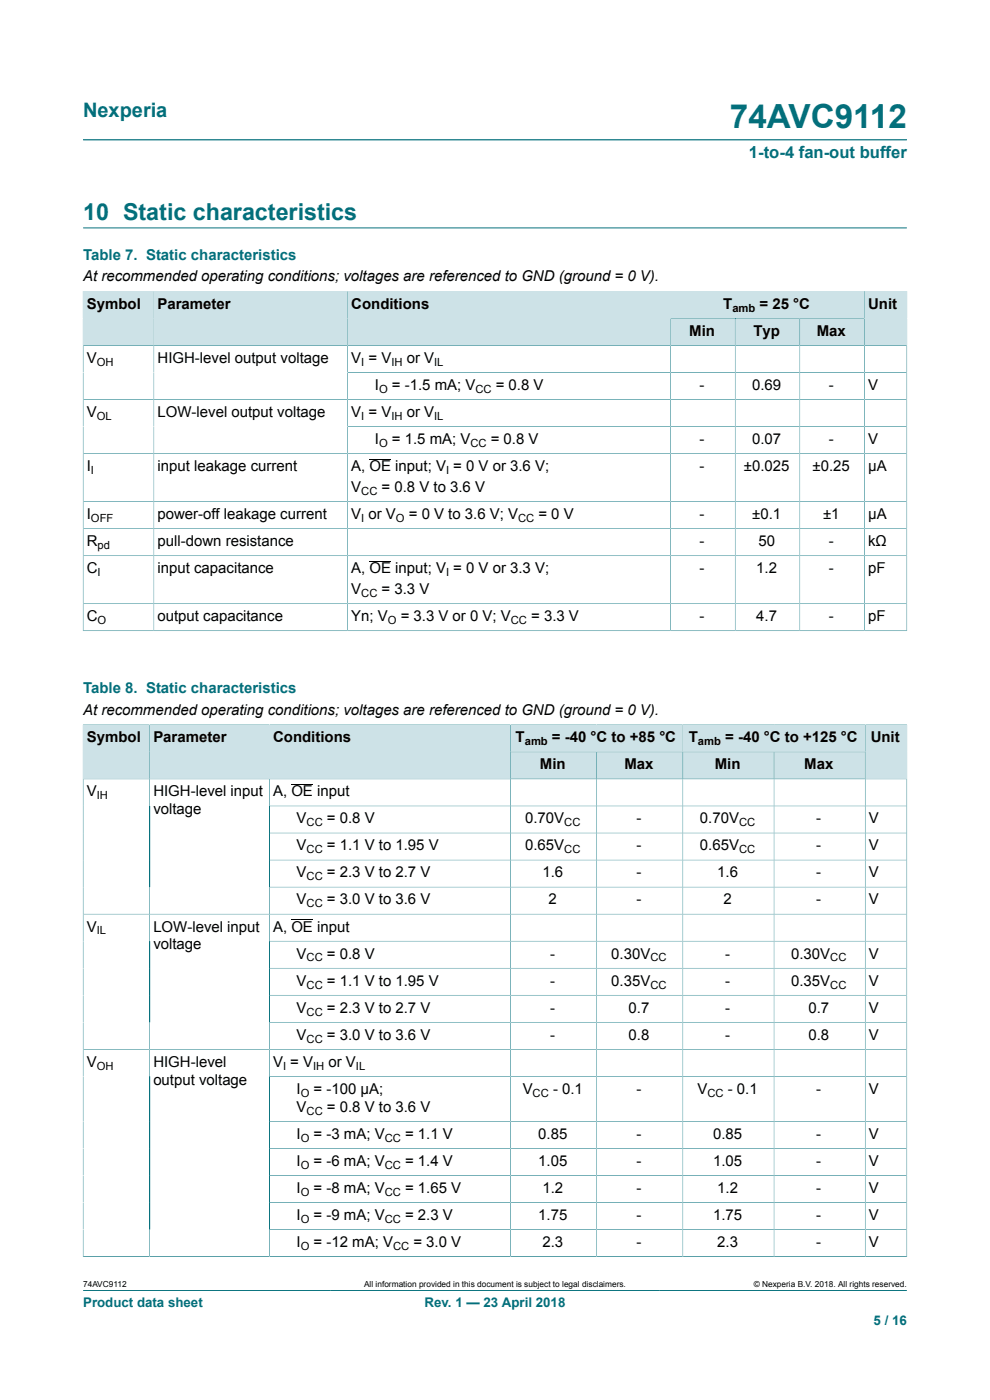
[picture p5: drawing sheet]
<svg xmlns="http://www.w3.org/2000/svg" width="210mm" height="297mm" viewBox="0 0 210 297" stroke-linecap="round" stroke-linejoin="round" font-family="sans-serif">
<defs><g id="words">
<text font-size="7.1" fill="#036f7b" x="154.8" y="27.2">74AVC9112</text>
<text font-size="4.9" fill="#036f7b" x="17.6" y="46.6">10 Static characteristics</text>
<text font-size="4.2" fill="#036f7b" x="17.6" y="24.8">Nexperia</text>
<text font-size="3.5" fill="#036f7b" x="158.9" y="33.5">1-to-4 fan-out buffer</text>
<g font-size="3.2" fill="#036f7b">
<text x="17.6" y="55.2">Table 7. Static characteristics</text>
<text x="17.6" y="147.1">Table 8. Static characteristics</text>
</g>
<g font-size="3.2">
<text x="17.6" y="59.7">At recommended operating conditions; voltages are referenced to GND (ground = 0 V).</text>
<text x="18.4" y="65.5">Symbol</text>
<text x="33.4" y="65.5">Parameter</text>
<text x="74.5" y="65.5">Conditions</text>
<text x="153.4" y="65.5">T</text>
<text x="161.1" y="65.5">= 25 °C</text>
<text x="184.1" y="65.5">Unit</text>
<text x="146.2" y="71.2">Min</text>
<text x="159.8" y="71.2">Typ</text>
<text x="173.2" y="71.2">Max</text>
<text x="18.4" y="77">V</text>
<text x="33.4" y="77">HIGH-level output voltage</text>
<text x="74.5" y="77">V = V</text>
<text x="86.3" y="77">or V</text>
<text x="79.5" y="82.7">I</text>
<text x="83.1" y="82.7">= -1.5 mA; V</text>
<text x="105.2" y="82.7">= 0.8 V</text>
<text x="148.4" y="82.7">-</text>
<text x="159.5" y="82.7">0.69</text>
<text x="175.8" y="82.7">-</text>
<text x="184.1" y="82.7">V</text>
<text x="18.4" y="88.5">V</text>
<text x="33.4" y="88.5">LOW-level output voltage</text>
<text x="74.5" y="88.5">V = V</text>
<text x="86.3" y="88.5">or V</text>
<text x="79.5" y="94.2">I</text>
<text x="83.1" y="94.2">= 1.5 mA; V</text>
<text x="104.1" y="94.2">= 0.8 V</text>
<text x="148.4" y="94.2">-</text>
<text x="159.5" y="94.2">0.07</text>
<text x="175.8" y="94.2">-</text>
<text x="184.1" y="94.2">V</text>
<text x="18.4" y="99.9">I</text>
<text x="33.4" y="99.9">input leakage current</text>
<text x="74.5" y="99.9">A, OE input; V = 0 V or 3.6 V;</text>
<text x="148.4" y="99.9">-</text>
<text x="157.8" y="99.9">±0.025</text>
<text x="172.4" y="99.9">±0.25</text>
<text x="184.1" y="99.9">μA</text>
<text x="74.5" y="104.4">V</text>
<text x="81" y="104.4">= 0.8 V to 3.6 V</text>
<text x="18.4" y="110.1">I</text>
<text x="33.4" y="110.1">power-off leakage current</text>
<text x="74.5" y="110.1">V or V</text>
<text x="86.7" y="110.1">= 0 V to 3.6 V; V</text>
<text x="114.2" y="110.1">= 0 V</text>
<text x="148.4" y="110.1">-</text>
<text x="159.6" y="110.1">±0.1</text>
<text x="174.6" y="110.1">±1</text>
<text x="184.1" y="110.1">μA</text>
<text x="18.4" y="115.8">R</text>
<text x="33.4" y="115.8">pull-down resistance</text>
<text x="148.4" y="115.8">-</text>
<text x="160.9" y="115.8">50</text>
<text x="175.8" y="115.8">-</text>
<text x="184.1" y="115.8">kΩ</text>
<text x="18.4" y="121.6">C</text>
<text x="33.4" y="121.6">input capacitance</text>
<text x="74.5" y="121.6">A, OE input; V = 0 V or 3.3 V;</text>
<text x="148.4" y="121.6">-</text>
<text x="160.4" y="121.6">1.2</text>
<text x="175.8" y="121.6">-</text>
<text x="184.1" y="121.6">pF</text>
<text x="18.4" y="131.8">C</text>
<text x="33.4" y="131.8">output capacitance</text>
<text x="74.5" y="126">V</text>
<text x="74.5" y="131.8">Yn; V</text>
<text x="81" y="126">= 3.3 V</text>
<text x="85" y="131.8">= 3.3 V or 0 V; V</text>
<text x="112.7" y="131.8">= 3.3 V</text>
<text x="148.4" y="131.8">-</text>
<text x="160.4" y="131.8">4.7</text>
<text x="175.8" y="131.8">-</text>
<text x="184.1" y="131.8">pF</text>
<text x="17.6" y="151.6">At recommended operating conditions; voltages are referenced to GND (ground = 0 V).</text>
<text x="18.4" y="157.5">Symbol</text>
<text x="32.5" y="157.5">Parameter</text>
<text x="57.9" y="157.5">Conditions</text>
<text x="109.4" y="157.5">T</text>
<text x="117.1" y="157.5">= -40 °C to +85 °C</text>
<text x="146.1" y="157.5">T</text>
<text x="153.8" y="157.5">= -40 °C to +125 °C</text>
<text x="184.7" y="157.5">Unit</text>
<text x="114.5" y="163.2">Min</text>
<text x="132.4" y="163.2">Max</text>
<text x="151.6" y="163.2">Min</text>
<text x="170.6" y="163.2">Max</text>
<text x="18.4" y="168.9">V</text>
<text x="32.5" y="168.9">HIGH-level input</text>
<text x="32.5" y="172.7">voltage</text>
<text x="57.9" y="168.9">A, OE input</text>
<text x="62.9" y="174.7">V</text>
<text x="69.4" y="174.7">= 0.8 V</text>
<text x="111.4" y="174.7">0.70V</text>
<text x="135" y="174.7">-</text>
<text x="148.5" y="174.7">0.70V</text>
<text x="173.2" y="174.7">-</text>
<text x="184.3" y="174.7">V</text>
<text x="62.9" y="180.4">V</text>
<text x="69.4" y="180.4">= 1.1 V to 1.95 V</text>
<text x="111.4" y="180.4">0.65V</text>
<text x="135" y="180.4">-</text>
<text x="148.5" y="180.4">0.65V</text>
<text x="173.2" y="180.4">-</text>
<text x="184.3" y="180.4">V</text>
<text x="62.9" y="186.1">V</text>
<text x="62.9" y="191.9">V</text>
<text x="69.4" y="186.1">= 2.3 V to 2.7 V</text>
<text x="69.4" y="191.9">= 3.0 V to 3.6 V</text>
<text x="115.1" y="186.1">1.6</text>
<text x="116.4" y="191.9">2</text>
<text x="135" y="186.1">-</text>
<text x="135" y="191.9">-</text>
<text x="152.1" y="186.1">1.6</text>
<text x="153.5" y="191.9">2</text>
<text x="173.2" y="186.1">-</text>
<text x="173.2" y="191.9">-</text>
<text x="184.3" y="186.1">V</text>
<text x="184.3" y="191.9">V</text>
<text x="18.4" y="197.6">V</text>
<text x="32.5" y="197.6">LOW-level input</text>
<text x="57.9" y="197.6">A, OE input</text>
<text x="32.5" y="201.4">voltage</text>
<text x="62.9" y="203.4">V</text>
<text x="69.4" y="203.4">= 0.8 V</text>
<text x="116.7" y="203.4">-</text>
<text x="129.7" y="203.4">0.30V</text>
<text x="153.8" y="203.4">-</text>
<text x="167.8" y="203.4">0.30V</text>
<text x="184.3" y="203.4">V</text>
<text x="62.9" y="209.1">V</text>
<text x="69.4" y="209.1">= 1.1 V to 1.95 V</text>
<text x="116.7" y="209.1">-</text>
<text x="129.7" y="209.1">0.35V</text>
<text x="153.8" y="209.1">-</text>
<text x="167.8" y="209.1">0.35V</text>
<text x="184.3" y="209.1">V</text>
<text x="62.9" y="214.8">V</text>
<text x="69.4" y="214.8">= 2.3 V to 2.7 V</text>
<text x="116.7" y="214.8">-</text>
<text x="133.3" y="214.8">0.7</text>
<text x="153.8" y="214.8">-</text>
<text x="171.5" y="214.8">0.7</text>
<text x="184.3" y="214.8">V</text>
<text x="62.9" y="220.6">V</text>
<text x="69.4" y="220.6">= 3.0 V to 3.6 V</text>
<text x="116.7" y="220.6">-</text>
<text x="133.3" y="220.6">0.8</text>
<text x="153.8" y="220.6">-</text>
<text x="171.5" y="220.6">0.8</text>
<text x="184.3" y="220.6">V</text>
<text x="18.4" y="226.3">V</text>
<text x="32.5" y="226.3">HIGH-level</text>
<text x="57.9" y="226.3">V = V</text>
<text x="69.7" y="226.3">or V</text>
<text x="32.5" y="230.1">output voltage</text>
<text x="62.9" y="232">I</text>
<text x="66.5" y="232">= -100 μA;</text>
<text x="110.9" y="232">V</text>
<text x="117.3" y="232">- 0.1</text>
<text x="135" y="232">-</text>
<text x="148" y="232">V</text>
<text x="154.4" y="232">- 0.1</text>
<text x="173.2" y="232">-</text>
<text x="184.3" y="232">V</text>
<text x="62.9" y="235.8">V</text>
<text x="69.4" y="235.8">= 0.8 V to 3.6 V</text>
<text x="62.9" y="241.6">I</text>
<text x="66.5" y="241.6">= -3 mA; V</text>
<text x="85.9" y="241.6">= 1.1 V</text>
<text x="114.2" y="241.6">0.85</text>
<text x="135" y="241.6">-</text>
<text x="151.3" y="241.6">0.85</text>
<text x="173.2" y="241.6">-</text>
<text x="184.3" y="241.6">V</text>
<text x="62.9" y="247.3">I</text>
<text x="66.5" y="247.3">= -6 mA; V</text>
<text x="85.9" y="247.3">= 1.4 V</text>
<text x="114.2" y="247.3">1.05</text>
<text x="135" y="247.3">-</text>
<text x="151.3" y="247.3">1.05</text>
<text x="173.2" y="247.3">-</text>
<text x="184.3" y="247.3">V</text>
<text x="62.9" y="253.1">I</text>
<text x="66.5" y="253.1">= -8 mA; V</text>
<text x="85.9" y="253.1">= 1.65 V</text>
<text x="115.1" y="253.1">1.2</text>
<text x="135" y="253.1">-</text>
<text x="152.1" y="253.1">1.2</text>
<text x="173.2" y="253.1">-</text>
<text x="184.3" y="253.1">V</text>
<text x="62.9" y="258.8">I</text>
<text x="66.5" y="258.8">= -9 mA; V</text>
<text x="85.9" y="258.8">= 2.3 V</text>
<text x="114.2" y="258.8">1.75</text>
<text x="135" y="258.8">-</text>
<text x="151.3" y="258.8">1.75</text>
<text x="173.2" y="258.8">-</text>
<text x="184.3" y="258.8">V</text>
<text x="62.9" y="264.5">I</text>
<text x="66.5" y="264.5">= -12 mA; V</text>
<text x="87.7" y="264.5">= 3.0 V</text>
<text x="115.1" y="264.5">2.3</text>
<text x="135" y="264.5">-</text>
<text x="152.1" y="264.5">2.3</text>
<text x="173.2" y="264.5">-</text>
<text x="184.3" y="264.5">V</text>
</g>
<g font-size="2.8" fill="#036f7b">
<text x="17.6" y="277.3">Product data sheet</text>
<text x="90.1" y="277.3">Rev. 1 — 23 April 2018</text>
<text x="185.3" y="281">5 / 16</text>
</g>
<g font-size="2.4">
<text x="155.4" y="66.1">amb</text>
<text x="20.5" y="77.6">OH</text>
<text x="76.6" y="77.6">I</text>
<text x="83" y="77.6">IH</text>
<text x="92.1" y="77.6">IL</text>
<text x="80.4" y="83.3">O</text>
<text x="100.8" y="83.3">CC</text>
<text x="20.5" y="89.1">OL</text>
<text x="76.6" y="89.1">I</text>
<text x="83" y="89.1">IH</text>
<text x="92.1" y="89.1">IL</text>
<text x="80.4" y="94.8">O</text>
<text x="99.8" y="94.8">CC</text>
<text x="19.3" y="100.5">I</text>
<text x="94.6" y="100.5">I</text>
<text x="76.6" y="105">CC</text>
<text x="19.3" y="110.7">OFF</text>
<text x="76.6" y="110.7">I</text>
<text x="84" y="110.7">O</text>
<text x="109.9" y="110.7">CC</text>
<text x="20.7" y="116.5">pd</text>
<text x="20.7" y="122.2">I</text>
<text x="94.6" y="122.2">I</text>
<text x="76.6" y="126.6">CC</text>
<text x="20.7" y="132.4">O</text>
<text x="82.3" y="132.4">O</text>
<text x="108.4" y="132.4">CC</text>
<text x="111.3" y="158.1">amb</text>
<text x="148.1" y="158.1">amb</text>
<text x="20.5" y="169.6">IH</text>
<text x="65" y="175.3">CC</text>
<text x="119.7" y="175.3">CC</text>
<text x="156.8" y="175.3">CC</text>
<text x="65" y="181">CC</text>
<text x="119.7" y="181">CC</text>
<text x="156.8" y="181">CC</text>
<text x="65" y="186.8">CC</text>
<text x="65" y="192.5">CC</text>
<text x="20.5" y="198.2">IL</text>
<text x="65" y="204">CC</text>
<text x="138" y="204">CC</text>
<text x="176.1" y="204">CC</text>
<text x="65" y="209.7">CC</text>
<text x="138" y="209.7">CC</text>
<text x="176.1" y="209.7">CC</text>
<text x="65" y="215.4">CC</text>
<text x="65" y="221.2">CC</text>
<text x="20.5" y="226.9">OH</text>
<text x="60" y="226.9">I</text>
<text x="66.4" y="226.9">IH</text>
<text x="75.5" y="226.9">IL</text>
<text x="63.8" y="232.7">O</text>
<text x="113" y="232.7">CC</text>
<text x="150.1" y="232.7">CC</text>
<text x="65" y="236.5">CC</text>
<text x="63.8" y="242.2">O</text>
<text x="81.6" y="242.2">CC</text>
<text x="63.8" y="247.9">O</text>
<text x="81.6" y="247.9">CC</text>
<text x="63.8" y="253.7">O</text>
<text x="81.6" y="253.7">CC</text>
<text x="63.8" y="259.4">O</text>
<text x="81.6" y="259.4">CC</text>
<text x="63.8" y="265.1">O</text>
<text x="83.4" y="265.1">CC</text>
</g>
<g font-size="1.8">
<text x="17.6" y="273.1">74AVC9112</text>
<text x="77.2" y="273.1">All information provided in this document is subject to legal disclaimers.</text>
<text x="159.9" y="273.1">© Nexperia B.V. 2018. All rights reserved.</text>
</g>
</g></defs>
<path d="M17.6 29.7h174.8M17.6 48.3h174.8M142.3 61.8h41.1v5.8h-41.1z" fill="none" stroke="#036f7b" stroke-width=".21"/>
<path d="M142.3 61.9h41v5.6h-41z" fill="#cde2e7"/>
<path d="M17.6 61.7v11.6h15v-11.5h-15" fill="none" stroke="#036f7b" stroke-width=".21"/>
<path d="M17.7 61.9h14.9v11.3h-14.9z" fill="#cde2e7"/>
<path d="M32.6 61.8h41.1v11.5h-41.1z" fill="none" stroke="#036f7b" stroke-width=".21"/>
<path d="M32.7 61.9h41v11.3h-41z" fill="#cde2e7"/>
<path d="M73.7 61.8h68.6v11.5h-68.6z" fill="none" stroke="#036f7b" stroke-width=".21"/>
<g fill="#cde2e7">
<path d="M73.8 61.9h68.4v11.3h-68.4z"/>
<path d="M142.3 67.6h13.6v5.6h-13.6z"/>
</g>
<path d="M142.3 67.6h13.7v5.7h-13.7z" fill="none" stroke="#036f7b" stroke-width=".21"/>
<path d="M156 67.6h13.6v5.6h-13.6z" fill="#cde2e7"/>
<path d="M156 67.6h13.7v5.7h-13.7z" fill="none" stroke="#036f7b" stroke-width=".21"/>
<path d="M169.7 67.6h13.6v5.6h-13.6z" fill="#cde2e7"/>
<path d="M192.4 61.7v11.6h-22.7v-5.7h13.7M192.4 61.8h-9v11.5" fill="none" stroke="#036f7b" stroke-width=".21"/>
<path d="M183.4 61.9h8.9v11.3h-8.9z" fill="#cde2e7"/>
<g fill="none" stroke="#036f7b" stroke-width=".21">
<path d="M32.6 73.3v60.5M73.7 79h118.7M73.7 73.3v60.5M142.3 73.3v60.5M156 73.3v60.5M169.7 73.3v60.5M183.4 73.3v60.5M17.6 84.8h174.8M17.6 96.2h174.8M73.7 90.5h118.7M17.6 106.4h174.8M17.6 112.2h174.8"/>
<path d="M17.6 117.9h174.8M17.6 133.8h174.8M17.6 128.1h174.8M17.6 133.9v-60.6h174.8v60.6M108.3 153.8h36.5v5.7h-36.5z"/>
</g>
<path d="M78.4 97.4h4.6M78.4 119.1h4.6" fill="none" stroke="#000" stroke-width=".21"/>
<path d="M108.4 153.8h36.4v5.6h-36.4z" fill="#cde2e7"/>
<path d="M144.8 153.8h38.7v5.7h-38.7z" fill="none" stroke="#036f7b" stroke-width=".21"/>
<path d="M144.9 153.8h38.6v5.6h-38.6z" fill="#cde2e7"/>
<path d="M17.6 153.7v11.5h14.1v-11.4h-14.1" fill="none" stroke="#036f7b" stroke-width=".21"/>
<path d="M17.7 153.8h14v11.4h-14z" fill="#cde2e7"/>
<path d="M31.7 153.8h25.4v11.4h-25.4z" fill="none" stroke="#036f7b" stroke-width=".21"/>
<path d="M31.8 153.8h25.3v11.4h-25.3z" fill="#cde2e7"/>
<path d="M57.1 153.8h51.2v11.4h-51.2z" fill="none" stroke="#036f7b" stroke-width=".21"/>
<g fill="#cde2e7">
<path d="M57.2 153.8h51v11.4h-51z"/>
<path d="M108.4 159.6h18.1v5.6h-18.1z"/>
</g>
<path d="M108.3 159.5h18.3v5.7h-18.3z" fill="none" stroke="#036f7b" stroke-width=".21"/>
<path d="M126.6 159.6h18.2v5.6h-18.2z" fill="#cde2e7"/>
<path d="M126.6 159.5h18.2v5.7h-18.2z" fill="none" stroke="#036f7b" stroke-width=".21"/>
<path d="M144.9 159.6h19.2v5.6h-19.2z" fill="#cde2e7"/>
<path d="M144.8 159.5h19.4v5.7h-19.4z" fill="none" stroke="#036f7b" stroke-width=".21"/>
<path d="M164.3 159.6h19.2v5.6h-19.2z" fill="#cde2e7"/>
<path d="M192.4 153.7v11.5h-28.2v-5.7h19.3M192.4 153.8h-8.9v11.4" fill="none" stroke="#036f7b" stroke-width=".21"/>
<path d="M183.6 153.8h8.7v11.4h-8.7z" fill="#cde2e7"/>
<g fill="none" stroke="#036f7b" stroke-width=".21">
<path d="M31.7 165.2v101.4M57.1 171h135.3M57.1 165.2v101.4M57.1 176.7h135.3M108.3 165.2v101.4M126.6 165.2v101.4M144.8 165.2v101.4M164.2 165.2v101.4M183.5 165.2v101.4M57.1 182.5h135.3M57.1 188.2h135.3M57.1 199.7h135.3"/>
<path d="M192.4 193.9h-174.8M57.1 205.4h135.3M57.1 211.1h135.3M57.1 216.9h135.3M17.6 222.6h174.8M57.1 228.3h135.3M57.1 237.9h135.3M57.1 243.6h135.3M57.1 249.4h135.3M57.1 255.1h135.3M17.6 273.8h174.8M57.1 260.8h135.3"/>
<path d="M192.4 266.6v-101.4h-174.8v101.4M192.4 266.6h-174.8"/>
</g>
<path d="M61.8 166.4h4.6M61.8 195.1h4.6" fill="none" stroke="#000" stroke-width=".21"/>
<use href="#words"/>
</svg>
